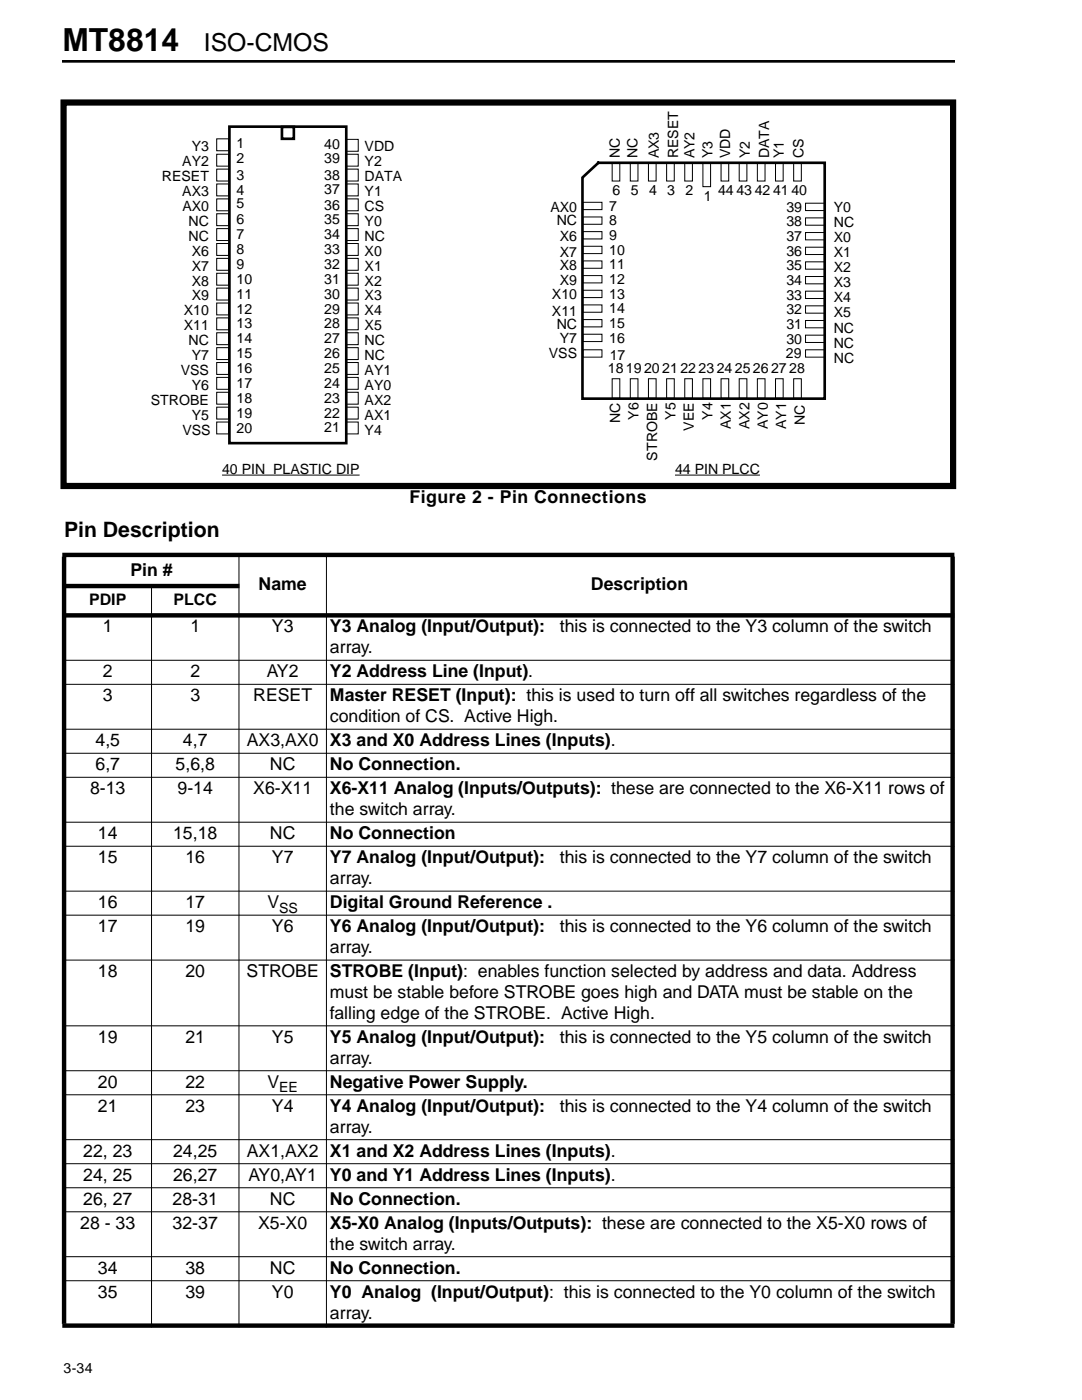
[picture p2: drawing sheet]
<svg xmlns="http://www.w3.org/2000/svg" width="216mm" height="279mm" viewBox="0 0 216 279" stroke-linecap="round" stroke-linejoin="round" font-family="sans-serif">
<defs><g id="words">
<text font-size="6.3" x="12.4" y="10.1">MT8814</text>
<text font-size="4.9" x="40.7" y="10.1">ISO-CMOS</text>
<text font-size="4.2" x="12.8" y="107.2">Pin Description</text>
<g font-size="3.5">
<text x="81.7" y="100.4">Figure 2 - Pin Connections</text>
<text x="26" y="114.9">Pin #</text>
<text x="51.6" y="117.8">Name</text>
<text x="117.9" y="117.8">Description</text>
<text x="20.5" y="126.2">1</text>
<text x="38" y="126.2">1</text>
<text x="54.3" y="126.2">Y3</text>
<text x="65.8" y="126.2">Y3 Analog (Input/Output):</text>
<text x="65.8" y="130.4">array.</text>
<text x="111.7" y="126.2">this is connected to the Y3 column of the switch</text>
<text x="20.5" y="135.2">2</text>
<text x="38" y="135.2">2</text>
<text x="53.3" y="135.2">AY2</text>
<text x="65.8" y="135.2">Y2 Address Line (Input).</text>
<text x="20.5" y="140">3</text>
<text x="38" y="140">3</text>
<text x="50.5" y="140">RESET</text>
<text x="65.8" y="140">Master RESET (Input): this is used to turn off all switches regardless of the</text>
<text x="19.1" y="148.9">4,5</text>
<text x="36.5" y="148.9">4,7</text>
<text x="49.3" y="148.9">AX3,AX0</text>
<text x="65.8" y="144.1">condition of CS. Active High.</text>
<text x="65.8" y="148.9">X3 and X0 Address Lines (Inputs).</text>
<text x="19.1" y="153.7">6,7</text>
<text x="35" y="153.7">5,6,8</text>
<text x="53.9" y="153.7">NC</text>
<text x="65.8" y="153.7">No Connection.</text>
<text x="18" y="158.5">8-13</text>
<text x="35.4" y="158.5">9-14</text>
<text x="50.5" y="158.5">X6-X11</text>
<text x="65.8" y="158.5">X6-X11 Analog (Inputs/Outputs): these are connected to the X6-X11 rows of</text>
<text x="19.5" y="167.5">14</text>
<text x="34.5" y="167.5">15,18</text>
<text x="53.9" y="167.5">NC</text>
<text x="65.8" y="162.7">the switch array.</text>
<text x="65.8" y="167.5">No Connection</text>
<text x="19.5" y="172.3">15</text>
<text x="37" y="172.3">16</text>
<text x="54.3" y="172.3">Y7</text>
<text x="65.8" y="172.3">Y7 Analog (Input/Output):</text>
<text x="111.7" y="172.3">this is connected to the Y7 column of the switch</text>
<text x="65.8" y="176.5">array.</text>
<text x="19.5" y="181.3">16</text>
<text x="37" y="181.3">17</text>
<text x="53.4" y="181.3">V</text>
<text x="65.8" y="181.3">Digital Ground Reference .</text>
<text x="19.5" y="186.1">17</text>
<text x="37" y="186.1">19</text>
<text x="54.3" y="186.1">Y6</text>
<text x="65.8" y="186.1">Y6 Analog (Input/Output):</text>
<text x="65.8" y="190.2">array.</text>
<text x="111.7" y="186.1">this is connected to the Y6 column of the switch</text>
<text x="19.5" y="195">18</text>
<text x="37" y="195">20</text>
<text x="49.2" y="195">STROBE</text>
<text x="65.8" y="195">STROBE (Input): enables function selected by address and data. Address</text>
<text x="65.8" y="199.2">must be stable before STROBE goes high and DATA must be stable on the</text>
<text x="65.8" y="203.3">falling edge of the STROBE. Active High.</text>
<text x="19.5" y="208.1">19</text>
<text x="37" y="208.1">21</text>
<text x="54.3" y="208.1">Y5</text>
<text x="65.8" y="208.1">Y5 Analog (Input/Output):</text>
<text x="111.7" y="208.1">this is connected to the Y5 column of the switch</text>
<text x="65.8" y="212.3">array.</text>
<text x="19.5" y="217.1">20</text>
<text x="19.5" y="221.9">21</text>
<text x="37" y="217.1">22</text>
<text x="37" y="221.9">23</text>
<text x="53.4" y="217.1">V</text>
<text x="54.3" y="221.9">Y4</text>
<text x="65.8" y="217.1">Negative Power Supply.</text>
<text x="65.8" y="221.9">Y4 Analog (Input/Output):</text>
<text x="111.7" y="221.9">this is connected to the Y4 column of the switch</text>
<text x="65.8" y="226.1">array.</text>
<text x="16.6" y="230.9">22, 23</text>
<text x="34.5" y="230.9">24,25</text>
<text x="49.3" y="230.9">AX1,AX2</text>
<text x="65.8" y="230.9">X1 and X2 Address Lines (Inputs).</text>
<text x="16.6" y="235.7">24, 25</text>
<text x="34.5" y="235.7">26,27</text>
<text x="49.6" y="235.7">AY0,AY1</text>
<text x="65.8" y="235.7">Y0 and Y1 Address Lines (Inputs).</text>
<text x="16" y="245.2">28 - 33</text>
<text x="16.6" y="240.4">26, 27</text>
<text x="34.4" y="245.2">32-37</text>
<text x="34.4" y="240.4">28-31</text>
<text x="51.5" y="245.2">X5-X0</text>
<text x="53.9" y="240.4">NC</text>
<text x="65.8" y="240.4">No Connection.</text>
<text x="65.8" y="245.2">X5-X0 Analog (Inputs/Outputs): these are connected to the X5-X0 rows of</text>
<text x="65.8" y="249.4">the switch array.</text>
<text x="19.5" y="254.2">34</text>
<text x="37" y="254.2">38</text>
<text x="53.9" y="254.2">NC</text>
<text x="65.8" y="254.2">No Connection.</text>
<text x="19.5" y="259">35</text>
<text x="37" y="259">39</text>
<text x="54.3" y="259">Y0</text>
<text x="65.8" y="259">Y0 Analog (Input/Output): this is connected to the Y0 column of the switch</text>
<text x="65.8" y="263.2">array.</text>
</g>
<g font-size="3.2">
<text x="17.8" y="120.8">PDIP</text>
<text x="34.6" y="120.8">PLCC</text>
</g>
<g font-size="2.8">
<text x="47.2" y="29.5">1</text>
<text x="64.7" y="29.7">40</text>
<text x="36.4" y="33.2">AY2</text>
<text x="38.2" y="30.2">Y3</text>
<text x="47.2" y="32.6">2</text>
<text x="47.2" y="35.9">3</text>
<text x="64.7" y="32.6">39</text>
<text x="64.7" y="35.8">38</text>
<text x="72.8" y="33.2">Y2</text>
<text x="72.8" y="30.2">VDD</text>
<text x="123.7" y="31.6" transform="rotate(-90 123.7 31.6)">NC</text>
<text x="127.2" y="31.6" transform="rotate(-90 127.2 31.6)">NC</text>
<text x="131.4" y="31.6" transform="rotate(-90 131.4 31.6)">AX3</text>
<text x="135.3" y="31.6" transform="rotate(-90 135.3 31.6)">RESET</text>
<text x="138.6" y="31.6" transform="rotate(-90 138.6 31.6)">AY2</text>
<text x="142.1" y="31.6" transform="rotate(-90 142.1 31.6)">Y3</text>
<text x="145.7" y="31.6" transform="rotate(-90 145.7 31.6)">VDD</text>
<text x="149.6" y="31.6" transform="rotate(-90 149.6 31.6)">Y2</text>
<text x="153.5" y="31.6" transform="rotate(-90 153.5 31.6)">DATA</text>
<text x="156.4" y="31.6" transform="rotate(-90 156.4 31.6)">Y1</text>
<text x="160.3" y="31.6" transform="rotate(-90 160.3 31.6)">CS</text>
<text x="32.3" y="36.2">RESET</text>
<text x="36.4" y="39.1">AX3</text>
<text x="47.2" y="38.8">4</text>
<text x="47.2" y="41.5">5</text>
<text x="64.7" y="38.8">37</text>
<text x="64.7" y="41.8">36</text>
<text x="72.8" y="36.2">DATA</text>
<text x="72.8" y="39.1">Y1</text>
<text x="122.2" y="39">6</text>
<text x="125.8" y="39">5</text>
<text x="129.5" y="39">4</text>
<text x="133.2" y="39">3</text>
<text x="136.8" y="39">2</text>
<text x="140.5" y="40.1">1</text>
<text x="143.3" y="39">44 43 42 41</text>
<text x="157.9" y="38.9">40</text>
<text x="36.4" y="42.1">AX0</text>
<text x="37.6" y="45.1">NC</text>
<text x="47.2" y="44.8">6</text>
<text x="47.2" y="47.8">7</text>
<text x="64.7" y="44.8">35</text>
<text x="64.7" y="47.8">34</text>
<text x="72.8" y="42.1">CS</text>
<text x="72.8" y="45.1">Y0</text>
<text x="109.8" y="42.2">AX0</text>
<text x="111.1" y="45">NC</text>
<text x="121.5" y="42">7</text>
<text x="121.5" y="45">8</text>
<text x="121.5" y="47.9">9</text>
<text x="156.9" y="42.3">39</text>
<text x="156.9" y="45.2">38</text>
<text x="166.4" y="42.3">Y0</text>
<text x="166.4" y="45.3">NC</text>
<text x="37.6" y="48.1">NC</text>
<text x="38.3" y="51">X6</text>
<text x="47.2" y="50.7">8</text>
<text x="47.2" y="53.7">9</text>
<text x="64.7" y="50.7">33</text>
<text x="64.7" y="53.7">32</text>
<text x="72.8" y="48.1">NC</text>
<text x="72.8" y="51">X0</text>
<text x="111.7" y="48">X6</text>
<text x="111.7" y="51.3">X7</text>
<text x="111.7" y="53.9">X8</text>
<text x="121.5" y="50.8">10</text>
<text x="121.5" y="53.7">11</text>
<text x="156.9" y="48.1">37</text>
<text x="156.9" y="51">36</text>
<text x="156.9" y="54">35</text>
<text x="166.4" y="48.3">X0</text>
<text x="166.4" y="51.3">X1</text>
<text x="38.2" y="54">X7</text>
<text x="38.2" y="57">X8</text>
<text x="38.2" y="60">X9</text>
<text x="47.2" y="56.7">10</text>
<text x="47.2" y="59.6">11</text>
<text x="64.7" y="56.7">31</text>
<text x="64.7" y="59.6">30</text>
<text x="72.8" y="54">X1</text>
<text x="72.8" y="57">X2</text>
<text x="72.8" y="60">X3</text>
<text x="110.1" y="59.8">X10</text>
<text x="111.7" y="56.8">X9</text>
<text x="121.5" y="56.7">12</text>
<text x="121.5" y="59.6">13</text>
<text x="156.9" y="56.9">34</text>
<text x="156.9" y="59.8">33</text>
<text x="166.4" y="54.3">X2</text>
<text x="166.4" y="57.3">X3</text>
<text x="36.7" y="62.9">X10</text>
<text x="36.7" y="65.9">X11</text>
<text x="47.2" y="62.6">12</text>
<text x="47.2" y="65.5">13</text>
<text x="64.7" y="62.6">29</text>
<text x="64.7" y="65.5">28</text>
<text x="72.8" y="62.9">X4</text>
<text x="72.8" y="65.9">X5</text>
<text x="110.1" y="63">X11</text>
<text x="111.1" y="65.6">NC</text>
<text x="121.5" y="62.5">14</text>
<text x="121.5" y="65.4">15</text>
<text x="156.9" y="62.7">32</text>
<text x="156.9" y="65.7">31</text>
<text x="166.4" y="60.4">X4</text>
<text x="166.4" y="63.4">X5</text>
<text x="37.6" y="68.9">NC</text>
<text x="38.2" y="71.9">Y7</text>
<text x="47.2" y="68.5">14</text>
<text x="47.2" y="71.5">15</text>
<text x="64.7" y="68.5">27</text>
<text x="64.7" y="71.5">26</text>
<text x="72.8" y="68.9">NC</text>
<text x="72.8" y="71.9">NC</text>
<text x="109.5" y="71.5">VSS</text>
<text x="111.7" y="68.5">Y7</text>
<text x="121.5" y="68.4">16</text>
<text x="121.7" y="71.9">17</text>
<text x="156.8" y="71.4">29</text>
<text x="156.9" y="68.6">30</text>
<text x="166.4" y="66.4">NC</text>
<text x="166.4" y="69.4">NC</text>
<text x="36.1" y="74.8">VSS</text>
<text x="38.2" y="77.8">Y6</text>
<text x="47.2" y="74.5">16</text>
<text x="47.2" y="77.5">17</text>
<text x="64.7" y="74.5">25</text>
<text x="64.7" y="77.4">24</text>
<text x="72.8" y="74.9">AY1</text>
<text x="72.8" y="77.8">AY0</text>
<text x="121.3" y="74.5">18 19 20 21 2223</text>
<text x="143" y="74.5">24 25 26 2728</text>
<text x="166.4" y="72.4">NC</text>
<text x="30.1" y="80.8">STROBE</text>
<text x="38.2" y="83.8">Y5</text>
<text x="47.2" y="80.4">18</text>
<text x="47.2" y="83.5">19</text>
<text x="64.7" y="80.4">23</text>
<text x="64.7" y="83.5">22</text>
<text x="72.8" y="80.8">AX2</text>
<text x="72.8" y="83.8">AX1</text>
<text x="127.4" y="83.8" transform="rotate(-90 127.4 83.8)">Y6</text>
<text x="134.8" y="83.8" transform="rotate(-90 134.8 83.8)">Y5</text>
<text x="142.2" y="83.8" transform="rotate(-90 142.2 83.8)">Y4</text>
<text x="36.4" y="86.8">VSS</text>
<text x="47.2" y="86.3">20</text>
<text x="64.7" y="86.3">21</text>
<text x="72.8" y="86.8">Y4</text>
<text x="123.7" y="84.4" transform="rotate(-90 123.7 84.4)">NC</text>
<text x="138.5" y="86" transform="rotate(-90 138.5 86)">VEE</text>
<text x="145.8" y="85.6" transform="rotate(-90 145.8 85.6)">AX1</text>
<text x="149.5" y="85.6" transform="rotate(-90 149.5 85.6)">AX2</text>
<text x="153.2" y="85.6" transform="rotate(-90 153.2 85.6)">AY0</text>
<text x="156.9" y="85.6" transform="rotate(-90 156.9 85.6)">AY1</text>
<text x="160.6" y="84.9" transform="rotate(-90 160.6 84.9)">NC</text>
<text x="44.3" y="94.5">40 PIN PLASTIC DIP</text>
<text x="131.1" y="91.9" transform="rotate(-90 131.1 91.9)">STROBE</text>
<text x="134.7" y="94.5">44 PIN PLCC</text>
<text x="55.7" y="182.1">SS</text>
<text x="55.7" y="218">EE</text>
<text x="12.7" y="273.9">3-34</text>
</g>
</g></defs>
<path d="M12.4 12.2h178.1" fill="none" stroke="#000" stroke-width=".53"/>
<path d="M12.7 272h13v3.1h-13z" fill-rule="evenodd" fill="#fff"/>
<path d="M12.4 117h35.4zM12.4 110.7h178zM12.4 122.8h178zM12.8 111.1v153.1zM190.1 111.1v153.1zM12.4 264.6h178z" fill="#000" stroke="#000" stroke-width=".88" stroke-linecap="butt"/>
<g fill="#000" stroke="#000" stroke-width=".2">
<path d="M44.3 94.8h27.5zM134.7 94.8h16.9zM12.4 131.8h178zM12.4 136.6h178zM12.4 145.5h178zM12.4 150.3h178zM12.4 155.1h178zM12.4 164.1h178zM12.4 168.9h178zM12.4 177.8h178zM12.4 182.6h178zM12.4 191.6h178z"/>
<path d="M12.4 204.7h178zM12.4 213.7h178zM12.4 218.5h178zM12.4 227.4h178zM12.4 232.2h178zM12.4 237h178zM12.4 241.8h178zM12.4 250.8h178zM12.4 255.6h178zM30.2 116.6v148.3zM47.7 110.4v154.5zM65.1 110.4v154.5z"/>
</g>
<g fill="#fff" stroke="#000" stroke-width=".2">
<path d="M43.2 78.3h2.4v2.4h-2.4z" fill-rule="evenodd"/>
<path d="M43.2 27.7h2.4v2.4h-2.4z" fill-rule="evenodd"/>
<path d="M43.2 30.8h2.4v2.4h-2.4z" fill-rule="evenodd"/>
<path d="M43.2 33.8h2.4v2.3h-2.4z" fill-rule="evenodd"/>
<path d="M43.2 36.7h2.4v2.4h-2.4z" fill-rule="evenodd"/>
<path d="M43.2 39.7h2.4v2.4h-2.4z" fill-rule="evenodd"/>
<path d="M43.2 42.7h2.4v2.3h-2.4z" fill-rule="evenodd"/>
<path d="M43.2 45.6h2.4v2.4h-2.4z" fill-rule="evenodd"/>
<path d="M43.2 48.6h2.4v2.4h-2.4z" fill-rule="evenodd"/>
<path d="M43.2 51.6h2.4v2.3h-2.4z" fill-rule="evenodd"/>
<path d="M43.2 54.5h2.4v2.4h-2.4z" fill-rule="evenodd"/>
<path d="M43.2 57.5h2.4v2.4h-2.4z" fill-rule="evenodd"/>
<path d="M43.2 60.5h2.4v2.3h-2.4z" fill-rule="evenodd"/>
<path d="M43.2 63.4h2.4v2.4h-2.4z" fill-rule="evenodd"/>
<path d="M43.2 66.4h2.4v2.4h-2.4z" fill-rule="evenodd"/>
<path d="M43.2 69.4h2.4v2.4h-2.4z" fill-rule="evenodd"/>
<path d="M43.2 72.4h2.4v2.3h-2.4z" fill-rule="evenodd"/>
<path d="M43.2 75.3h2.4v2.4h-2.4z" fill-rule="evenodd"/>
<path d="M43.2 81.3h2.4v2.3h-2.4z" fill-rule="evenodd"/>
<path d="M43.2 84.2h2.4v2.4h-2.4z" fill-rule="evenodd"/>
<path d="M69.1 27.8h2.4v2.4h-2.4z" fill-rule="evenodd"/>
<path d="M69.1 30.8h2.4v2.4h-2.4z" fill-rule="evenodd"/>
<path d="M69.1 33.8h2.4v2.3h-2.4z" fill-rule="evenodd"/>
<path d="M69.1 36.7h2.4v2.4h-2.4z" fill-rule="evenodd"/>
<path d="M69.1 39.7h2.4v2.4h-2.4z" fill-rule="evenodd"/>
<path d="M69.1 42.7h2.4v2.3h-2.4z" fill-rule="evenodd"/>
<path d="M69.1 45.6h2.4v2.4h-2.4z" fill-rule="evenodd"/>
<path d="M69.1 48.6h2.4v2.4h-2.4z" fill-rule="evenodd"/>
<path d="M69.1 51.6h2.4v2.3h-2.4z" fill-rule="evenodd"/>
<path d="M69.1 54.5h2.4v2.4h-2.4z" fill-rule="evenodd"/>
<path d="M69.1 57.5h2.4v2.4h-2.4z" fill-rule="evenodd"/>
<path d="M69.1 60.5h2.4v2.3h-2.4z" fill-rule="evenodd"/>
<path d="M69.1 63.4h2.4v2.4h-2.4z" fill-rule="evenodd"/>
<path d="M69.1 66.4h2.4v2.4h-2.4z" fill-rule="evenodd"/>
<path d="M69.1 69.4h2.4v2.4h-2.4z" fill-rule="evenodd"/>
<path d="M69.1 72.4h2.4v2.3h-2.4z" fill-rule="evenodd"/>
<path d="M69.1 75.3h2.4v2.4h-2.4z" fill-rule="evenodd"/>
<path d="M69.1 78.3h2.4v2.4h-2.4z" fill-rule="evenodd"/>
<path d="M69.1 81.3h2.4v2.3h-2.4z" fill-rule="evenodd"/>
<path d="M69.1 84.2h2.4v2.4h-2.4z" fill-rule="evenodd"/>
</g>
<path d="M45.8 25.3h23.3v63.1h-23.3z" fill-rule="evenodd" fill="#fff" stroke="#000" stroke-width=".53"/>
<path d="M56.3 25.3h2.3v2.4h-2.3zM116.2 35.4l3.2-2.9h45.2v47.1h-48.4z" fill="none" stroke="#000" stroke-width=".53"/>
<g fill="none" stroke="#000" stroke-width=".2">
<path d="M122.1 32.5h1.6v3.6h-1.6zM125.8 32.5h1.5v3.6h-1.5zM129.4 32.5h1.5v3.6h-1.5zM133 32.5h1.5v3.6h-1.5zM136.6 32.5h1.6v3.6h-1.6zM140.3 32.5h1.5v4.8h-1.5zM143.9 32.5h1.5v3.6h-1.5zM147.5 32.5h1.5v3.6h-1.5zM151.1 32.5h1.6v3.6h-1.6zM154.7 32.5h1.6v3.6h-1.6zM158.4 32.5h1.5v3.6h-1.5zM116.3 40.4h3.8v1.4h-3.8z"/>
<path d="M116.3 43.3h3.8v1.5h-3.8zM116.3 46.2h3.8v1.5h-3.8zM116.3 49.1h3.8v1.5h-3.8zM116.3 52.1h3.8v1.4h-3.8zM116.3 55h3.8v1.5h-3.8zM116.3 57.9h3.8v1.5h-3.8zM160.7 40.6h3.9v1.4h-3.9zM160.7 43.5h3.9v1.4h-3.9zM160.7 46.4h3.9v1.5h-3.9zM160.7 49.3h3.9v1.5h-3.9zM160.7 52.3h3.9v1.4h-3.9zM160.7 55.2h3.9v1.4h-3.9z"/>
<path d="M160.7 58.1h3.9v1.5h-3.9zM116.3 60.9h3.8v1.4h-3.8zM116.3 63.8h3.8v1.4h-3.8zM116.3 66.7h3.8v1.5h-3.8zM116.3 69.8h3.8v1.5h-3.8zM122.1 75.6h1.6v3.9h-1.6zM125.8 75.6h1.5v3.9h-1.5zM129.4 75.6h1.5v3.9h-1.5zM133 75.6h1.5v3.9h-1.5zM136.6 75.6h1.6v3.9h-1.6zM140.3 75.6h1.5v3.9h-1.5zM143.9 75.6h1.5v3.9h-1.5z"/>
<path d="M147.5 75.6h1.5v3.9h-1.5zM151.1 75.6h1.6v3.9h-1.6zM154.7 75.6h1.6v3.9h-1.6zM158.4 75.6h1.5v3.9h-1.5zM160.7 61h3.9v1.5h-3.9zM160.7 64h3.9v1.4h-3.9zM160.7 66.9h3.9v1.4h-3.9zM160.7 69.8h3.9v1.5h-3.9z"/>
</g>
<path d="M12.7 20.5h177.5v76.5h-177.5z" fill="none" stroke="#000" stroke-width="1.2" stroke-linecap="butt"/>
<use href="#words"/>
</svg>
